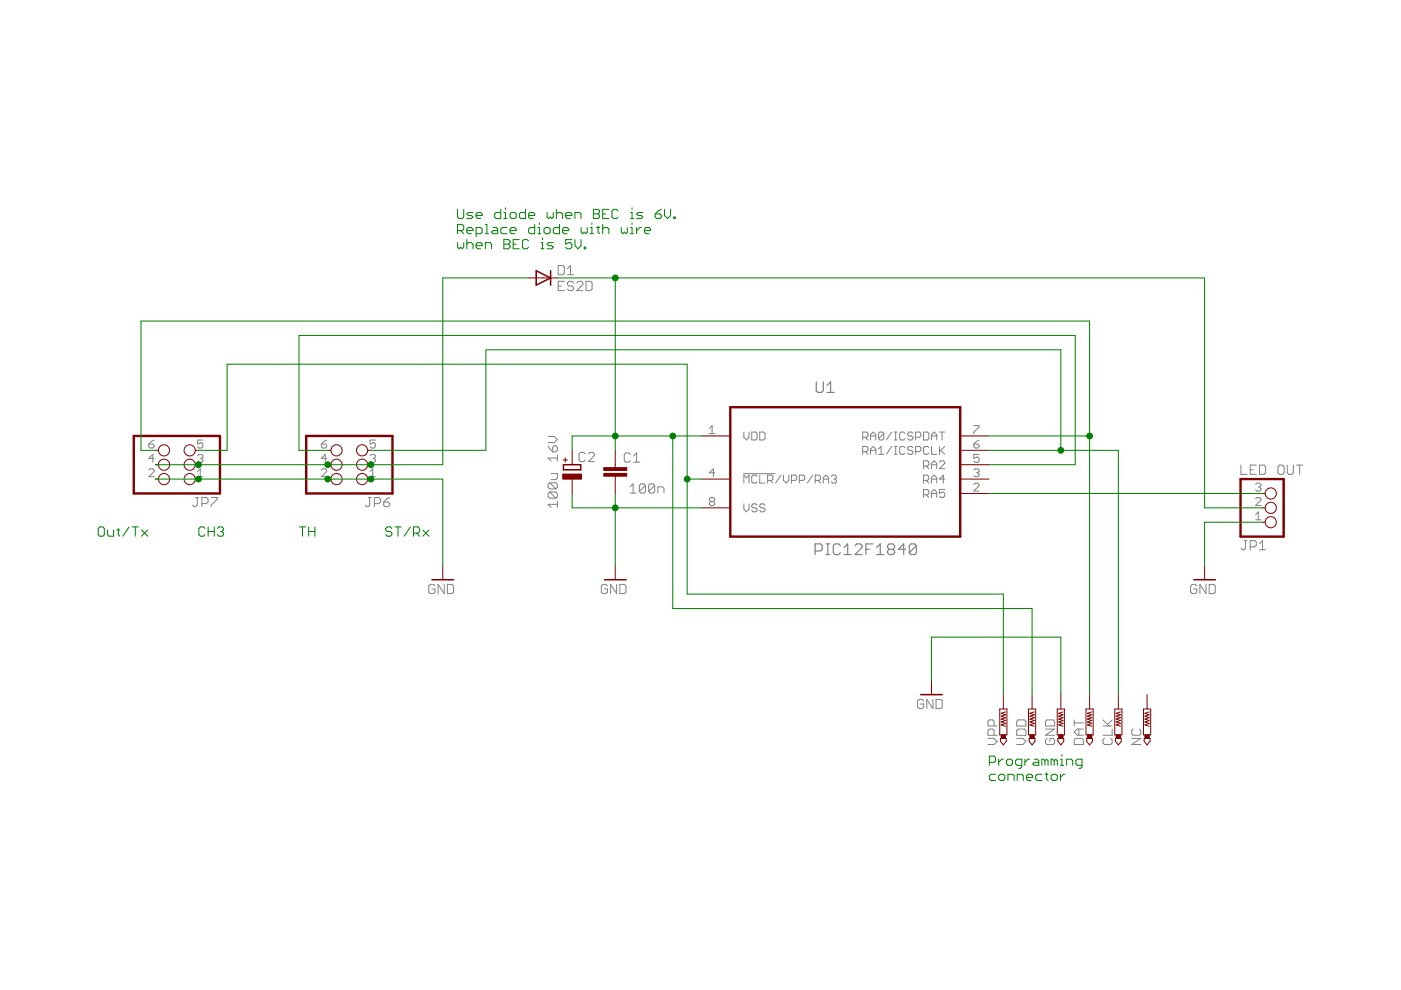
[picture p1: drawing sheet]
<svg xmlns="http://www.w3.org/2000/svg" width="297mm" height="210mm" viewBox="0 0 297 210" stroke-linecap="round" stroke-linejoin="round" font-family="sans-serif">
<g fill="none" stroke="#808080" stroke-width=".25">
<path d="M173.1 81v1.8l.3 .4h.8l.4-.4v-1.8M175.3 83.2h1.5M175.3 81.7l.8-.7v2.2M172.8 116.8h1.2l.3-.3v-.8l-.3-.4h-1.2v2.3M175.1 115.3h.8M175.1 117.6h.8M175.5 115.3v2.3M178.2 115.7l-.4-.4h-.8l-.3 .4v1.5l.3 .4h.8l.4-.4M179 117.6h1.5M179 116.1l.7-.8v2.3M181.3 115.7l.4-.4h.7l.4 .4v.4l-1.5 1.5h1.5M183.6 116.5h.7"/>
<path d="M185.1 115.3h-1.5v2.3M185.9 117.6h1.5M185.9 116.1l.7-.8v2.3M188.6 116.5l-.4-.4v-.4l.4-.4h.7l.4 .4v.4l-.4 .4M188.6 116.5l-.4 .3v.4l.4 .4h.7l.4-.4v-.4l-.4-.3M188.6 116.5h.7M192 116.5h-1.5l1.1-1.2v2.3M194.3 115.7l-.4-.4h-.8l-.3 .4v1.5M194.3 115.7v1.5l-.4 .4h-.8l-.3-.4M194.3 115.7l-1.5 1.5"/>
</g>
<g fill="none" stroke="#808080" stroke-width=".21">
<path d="M118.3 56.3h1l.4 .3v1.3l-.4 .4h-1zM119.7 59.6h-1.4v2h1.4M120.3 58.3h1.3M120.3 57l.7-.7v2M121.6 60l-.3-.4h-.7l-.3 .4v.3l.3 .3h.7l.3 .4v.3l-.3 .3h-.7l-.3-.3M122.3 60l.3-.4h.7l.3 .4v.3l-1.3 1.3h1.3M124.2 59.6h1l.3 .4v1.3l-.3 .3h-1zM118.3 60.6h.7M31.6 94.1h.8l.3 .3v.3l-.3 .3h-.6l-.2-.3zM31.6 99.7l.2-.3h.6l.3 .3v.3l-1.1 1.1h1.1M32.7 97.2h-1.1l.8-.8v1.6M32.7 93.3l-.6 .3-.5 .5"/>
<path d="M41.9 96.6l.3-.2h.5l.3 .2v.3l-.3 .3M41.9 100l.6-.6v1.7M42.5 97.2h.2M42.7 97.2l.3 .3v.2l-.3 .3h-.5l-.3-.3M43 93.3h-1.1v.8l.6-.2h.2l.3 .2v.6l-.3 .3h-.5l-.3-.3M68.1 94.1h.9l.3 .3v.3l-.3 .3h-.6l-.3-.3zM68.1 99.7l.3-.3h.6l.3 .3v.3l-1.2 1.1h1.2M69.3 97.2h-1.2l.9-.8v1.6M69.3 93.3l-.6 .3-.6 .5M78.5 96.6l.2-.2h.6l.3 .2v.3l-.3 .3M78.5 100l.5-.6v1.7M79 97.2h.3"/>
<path d="M79.3 97.2l.3 .3v.2l-.3 .3h-.6l-.2-.3M79.6 93.3h-1.1v.8l.8-.2 .3 .2v.6l-.3 .3h-.6l-.2-.3M116.2 94.5l.3 .6 .7 .7M116.2 92.5h1.3l.7 .7-.7 .6h-1.3M117.2 94.8l.3-.3h.3l.4 .3v.7l-.4 .3h-.6zM118.2 96.5v1.3M118.2 97.1h-2l.7 .7M124.1 96.2l-.4-.3h-.6l-.3 .3v1.3l.3 .4h.6l.4-.4M124.7 96.2l.4-.3h.6l.3 .3v.4l-1.3 1.3h1.3M133.7 96.4l-.4-.4h-.6l-.3 .4v1.3l.3 .3h.6l.4-.3M134.3 98h1.3M134.3 96.7l.7-.7v2"/>
<path d="M150.4 90.8l.6-.5v1.6M150.4 91.9h1.1M157.7 91.6v1.1l.6 .6 .5-.6v-1.1M159.4 91.6h.8l.3 .3v1.1l-.3 .3h-.8zM161.1 91.6h.8l.3 .3v1.1l-.3 .3h-.8zM182.9 95.8h.8l.3-.3v-.6l-.3-.2h-.8v1.6M182.9 92.7h.8l.3-.3v-.5l-.3-.3h-.8v1.7M183.5 92.7l.5 .6M183.5 95.8l.5 .5M184.6 93.3v-1.1l.5-.6 .6 .6v1.1M184.6 96.3v-1.1l.5-.5 .6 .5v1.1M184.6 92.4h1.1"/>
<path d="M184.6 95.5h1.1M186.3 95.2l.5-.5v1.6M186.3 96.3h1.1M187.4 91.9v1.1l-.3 .3h-.6l-.2-.3M187.4 91.9l-.3-.3h-.6l-.2 .3v1.1M187.4 91.9l-1.1 1.1M189.1 91.6l-1.2 1.7M189.1 94.7l-1.2 1.6M189.6 93.3h.6M189.6 91.6h.6M189.6 94.7h.6M189.6 96.3h.6"/>
<path d="M189.9 91.6v1.7M189.9 94.7v1.6M191.9 91.9l-.3-.3h-.6l-.2 .3v1.1l.2 .3h.6l.3-.3M191.9 94.9l-.3-.2h-.6l-.2 .2v1.2l.2 .2h.6l.3-.2M193.5 91.9l-.2-.3h-.6l-.3 .3v.3l.3 .2h.6l.2 .3v.3l-.2 .3h-.6l-.3-.3M193.5 94.9l-.2-.2h-.6l-.3 .2v.3l.3 .3h.6l.2 .3v.3l-.2 .2h-.6l-.3-.2M194.1 95.8h.9l.2-.3v-.6l-.2-.2h-.9v1.6M194.1 92.7h.9l.2-.3v-.5l-.2-.3h-.9v1.7M195.8 91.6h.8l.3 .3v1.1l-.3 .3h-.8zM195.8 98.8h.8l.3-.3v-.5l-.3-.3h-.8v1.7M196.4 98.8l.5 .6M196.9 94.9l-.3-.2h-.5l-.3 .2v1.2l.3 .2h.5l.3-.2"/>
<path d="M197.5 92.4h1.1M197.5 99.4v-1.1l.6-.6 .5 .6v1.1M197.5 93.3v-1.1l.6-.6 .5 .6v1.1M197.5 94.7v1.6h1.1M197.5 98.5h1.1M199.2 91.6h1.1M199.2 94.7v1.6M199.2 98l.3-.3h.5l.3 .3v.3l-1.1 1.1h1.1M199.5 95.5l.8 .8M199.7 91.6v1.7M200.3 94.7l-1.1 1.1M206.5 90.3h1.1v.3l-1.1 1.1v.2"/>
<path d="M206.5 94.1h.8l.3 .3v.3l-.3 .3h-.6l-.2-.3zM206.5 99.7l.2-.3h.6l.3 .3v.3l-.3 .2M207.6 96.4h-1.1v.8l.5-.3h.3l.3 .3v.5l-.3 .3h-.6l-.2-.3M207.6 93.3l-.6 .3-.5 .5M263.1 98.6v2h1.3M265.1 99.6h.6M266.4 98.6h-1.3v2h1.3M267 98.6h1l.3 .4v1.2l-.3 .4h-1zM271 99l.3-.4h.6l.4 .4v1.2l-.4 .4h-.6l-.3-.4zM272.9 98.6v1.6l.3 .4h.7l.3-.4v-1.6M274.9 98.6h1.3M275.5 98.6v2"/>
<path d="M41.5 105.5h.6M41.8 105.5v1.6l-.3 .3h-.3l-.4-.3M41.9 101.1h1.1M42.8 106.8h1l.3-.4v-.6l-.3-.3h-1v1.9M44.8 105.5h1.3v.3l-1.3 1.3v.3M78.1 105.5h.6M78.4 105.5v1.6l-.3 .3h-.4l-.3-.3M78.5 101.1h1.1M79.4 106.8h.9l.4-.4v-.6l-.4-.3h-.9v1.9M81.3 106.4h1l.3 .4v.3l-.3 .3h-.6l-.4-.3zM82.6 105.5l-.6 .3-.7 .6M116.5 102.4h1.3l.4 .3v.6l-.4 .4"/>
<path d="M116.5 104.3h1.3l.4 .3v.7l-.4 .3M116.5 104.3l-.3 .3v.7l.3 .3h1.3M116.5 102.4l-.3 .3v.6l.3 .4h1.3M116.5 104.3l1.3 1.3M116.5 102.4l1.3 1.3M116.9 100.4h1.3v1l-.4 .3h-.9M118.2 106.9h-2l.7 .7M118.2 106.3v1.3M133.6 103.2l.6-.6v1.9M133.6 104.5h1.3M136.8 102.9v1.3l-.3 .3h-.6l-.3-.3M136.8 102.9l-.3-.3h-.6l-.3 .3v1.3"/>
<path d="M136.8 102.9l-1.2 1.3M138.8 102.9v1.3l-.3 .3h-.7l-.3-.3M138.8 102.9l-.3-.3h-.7l-.3 .3v1.3M138.8 102.9l-1.3 1.3M139.5 104.5v-1.3h1l.3 .4v.9M150.7 106.3l-.3-.3v-.2l.3-.3h.6l.2 .3v.2l-.2 .3M150.7 106.3l-.3 .3v.3l.3 .3h.6l.2-.3v-.3l-.2-.3M150.7 106.3h.6M151.5 100.2h-1.1l.9-.8v1.7M157.6 100.4h6.8M157.7 102.4v-1.7l.6 .6 .5-.6v1.7M157.7 106.8v1.1l.6 .6 .5-.6v-1.1"/>
<path d="M160.5 101l-.3-.3h-.5l-.3 .3v1.2l.3 .2h.5l.3-.2M160.5 107.1l-.3-.3h-.5l-.3 .3v.3l.3 .3h.5l.3 .2v.3l-.3 .3h-.5l-.3-.3M161.1 100.7v1.7h1.1M162.2 107.1l-.3-.3h-.5l-.3 .3v.3l.3 .3h.5l.3 .2v.3l-.3 .3h-.5l-.3-.3M162.8 101.9h.8l.3-.3v-.6l-.3-.3h-.8v1.7M163.3 101.9l.6 .5M165.6 100.7l-1.2 1.7M166.1 100.7v1.2l.6 .5 .5-.5v-1.2M167.8 101.9h.8l.3-.3v-.6l-.3-.3h-.8v1.7M169.5 101.9h.8l.3-.3v-.6l-.3-.3h-.8v1.7M172.3 100.7l-1.1 1.7M172.8 101.9h.9l.3-.3v-.6l-.3-.3h-.9v1.7"/>
<path d="M173.4 101.9l.6 .5M174.5 102.4v-1.1l.6-.6 .6 .6v1.1M174.5 101.6h1.2M176.2 101l.3-.3h.6l.2 .3v.3l-.2 .3M176.8 101.6h.3M177.1 101.6l.2 .3v.3l-.2 .2h-.6l-.3-.2M195.8 101.9h.8l.3-.3v-.6l-.3-.3h-.8v1.7M195.8 104.9h.8l.3-.3v-.5l-.3-.3h-.8v1.7M196.4 101.9l.5 .5M196.4 104.9l.5 .6M197.5 101.6h1.1M197.5 102.4v-1.1l.6-.6 .5 .6v1.1"/>
<path d="M197.5 105.5v-1.1l.6-.6 .5 .6v1.1M197.5 104.6h1.1M200.3 101.6h-1.1l.8-.9v1.7M200.3 103.8h-1.1v.8l.8-.2 .3 .2v.6l-.3 .3h-.5l-.3-.3M206.5 102.7l.2-.3h.6l.3 .3v.3l-1.1 1.1h1.1M207 100.2h.3M207.3 100.2l.3 .3v.3l-.3 .3h-.6l-.2-.3M263.8 114.6h.6M264.1 114.6v1.6l-.3 .4h-.4l-.3-.4M265.1 115.9h.9l.4-.3v-.7l-.4-.3h-.9v2M266.2 105.8l.3-.3h.6l.2 .3v.2l-1.1 1.2h1.1M266.2 102.7l.3-.3h.6l.2 .3v.3l-.2 .3"/>
<path d="M266.2 109.1l.6-.6v1.7M266.2 110.2h1.1M266.8 103.3h.3M267 116.6h1.3M267 115.3l.7-.7v2M267.1 103.3l.2 .3v.2l-.2 .3h-.6l-.3-.3M92.2 124.2l-.3-.3h-.7l-.3 .3v1.3l.3 .4h.7l.3-.4v-.6h-.6M94.2 123.9v2l-1.3-2v2M94.8 123.9h1l.4 .3v1.3l-.4 .4h-1zM128.8 124.2l-.3-.3h-.7l-.3 .3v1.3l.3 .4h.7l.3-.4v-.6h-.7M130.7 123.9v2l-1.2-2v2M131.4 123.9h1l.3 .3v1.3l-.3 .4h-1z"/>
<path d="M253.7 124.2l-.3-.3h-.6l-.4 .3v1.3l.4 .4h.6l.3-.4v-.6h-.6M255.7 123.9v2l-1.3-2v2M256.4 123.9h.9l.4 .3v1.3l-.4 .4h-.9zM195.8 148.6l-.3-.3h-.6l-.4 .3v1.3l.4 .3h.6l.3-.3v-.6h-.6M197.8 148.3v1.9l-1.3-1.9v1.9M198.5 148.3h.9l.4 .3v1.3l-.4 .3h-.9zM209.5 156.5h1.3l.6 .7-.6 .7h-1.3M210.8 155.9v-1l-.4-.3h-.6l-.3 .3v1h1.9M210.8 153.9v-.9l-.4-.4h-.6l-.3 .4v.9h1.9M215.6 156.5h1.3l.6 .7-.6 .7h-1.3M215.6 153l.3-.4h1.3l.3 .4v.9h-1.9zM215.9 154.6h1.3l.3 .3v1h-1.9v-1z"/>
<path d="M221.7 154.6h1.9l-1.9 1.3h1.9M221.7 153l.3-.4h1.3l.3 .4v.9h-1.9zM222 156.5l-.3 .4v.6l.3 .4h1.3l.3-.4v-.6l-.3-.4h-.7v.7M227.8 152.6v1.3M227.8 153.3h1.9M228.1 156.5h1.3l.3 .4v1h-1.9v-1zM228.7 154.6v1.3M229.7 154.6h-1.3l-.6 .6 .6 .7h1.3M233.8 153.9h2M233.8 152.6l1.3 1.3M234.2 156.5l-.4 .4v.6l.4 .4h1.3l.3-.4v-.6l-.3-.4M235.8 154.6v1.3h-2"/>
<path d="M235.8 152.6l-1 1M239.9 156.5h2l-2 1.4h2M240.3 154.6l-.4 .3v.7l.4 .3h1.3l.3-.3v-.7l-.3-.3"/>
</g>
<g fill="none" stroke="#800000" stroke-width=".21">
<path d="M112.2 58.9h6.1M32.9 95.5h.7M32.9 98.5h.7M41.4 95.5h.7M41.4 98.5h.7M69.5 95.5h.7M69.5 98.5h.7M78 95.5h.6M78 98.5h.6M119.4 97.5h.9M119.8 97v1M121.3 95.5v3"/>
<path d="M130.5 95.5v3.6M148.7 92.4h6.1M203.6 92.4h6.1M203.6 95.5h6.1M203.6 98.5h6.1M32.9 101.6h.7M41.4 101.6h.7M69.5 101.6h.7M78 101.6h.6M93.9 119.9v3M121.3 101.6v3M130.5 101v3.6"/>
<path d="M130.5 119.9v3M148.7 101.6h6.1M148.7 107.7h6.1M203.6 101.6h6.1M203.6 104.6h6.1M255.4 119.9v3M267.6 107.7h.6M267.6 104.6h.6M267.6 110.7h.6M197.5 144.2v3.1M212 150.3h1.5v5.5h-1.5zM212.1 156.6h1.2v.6l-.6 .7-.6-.7z"/>
<path d="M212.7 147.3v3M213.2 150.9l-.9 .3 .9 .4-.9 .2 .9 .4-.9 .3 .9 .3-.9 .3 .9 .3-.9 .3 .9 .3M218.1 150.3h1.5v5.5h-1.5zM218.2 156.6h1.2v.6l-.6 .7-.6-.7zM218.8 147.3v3M219.3 150.9l-.9 .3 .9 .4-.9 .2 .9 .4-.9 .3 .9 .3-.9 .3 .9 .3-.9 .3 .9 .3M224.2 150.3h1.5v5.5h-1.5zM224.3 156.6h1.2v.6l-.6 .7-.6-.7zM224.9 147.3v3M225.4 150.9l-.9 .3 .9 .4-.9 .2 .9 .4-.9 .3 .9 .3-.9 .3 .9 .3-.9 .3 .9 .3M230.3 150.3h1.5v5.5h-1.5zM230.4 156.6h1.2v.6l-.6 .7-.6-.7z"/>
<path d="M231 147.3v3M231.5 150.9l-1 .3 1 .4-1 .2 1 .4-1 .3 1 .3-1 .3 1 .3-1 .3 1 .3M236.3 150.3h1.6v5.5h-1.6zM236.5 156.6h1.2v.6l-.6 .7-.6-.7zM237.1 147.3v3M237.6 150.9l-1 .3 1 .4-1 .2 1 .4-1 .3 1 .3-1 .3 1 .3-1 .3 1 .3M242.4 150.3h1.6v5.5h-1.6zM242.6 156.6h1.2v.6l-.6 .7-.6-.7zM243.2 147.3v3M243.6 150.9l-.9 .3 .9 .4-.9 .2 .9 .4-.9 .3 .9 .3-.9 .3 .9 .3-.9 .3 .9 .3"/>
<circle cx="34.8" cy="98.5" r="1.19"/>
<circle cx="34.8" cy="95.5" r="1.19"/>
<circle cx="40.2" cy="95.5" r="1.19"/>
<circle cx="40.2" cy="98.5" r="1.19"/>
<circle cx="71.4" cy="95.5" r="1.19"/>
<circle cx="71.4" cy="98.5" r="1.19"/>
<circle cx="76.8" cy="95.5" r="1.19"/>
<circle cx="76.8" cy="98.5" r="1.19"/>
<circle cx="34.8" cy="101.6" r="1.19"/>
<circle cx="40.2" cy="101.6" r="1.19"/>
<circle cx="71.4" cy="101.6" r="1.19"/>
<circle cx="76.8" cy="101.6" r="1.19"/>
<circle cx="269.4" cy="104.6" r="1.19"/>
<circle cx="269.4" cy="107.7" r="1.19"/>
<circle cx="269.4" cy="110.7" r="1.19"/>
</g>
<path d="M28.4 92.4h18.2v12.2h-18.2zM64.9 92.4h18.3v12.2h-18.3zM154.8 86.3h48.8v27.5h-48.8zM263 101.6h9.2v12.2h-9.2z" fill="none" stroke="#800000" stroke-width=".51"/>
<path d="M113.7 57.4l3 1.5-3 1.6zM116.7 57.4v3.1M119.5 98.5h3.6v1.1h-3.6zM91.6 122.9h4.6M128.2 122.9h4.5M253.1 122.9h4.6M195.2 147.3h4.6" fill="none" stroke="#800000" stroke-width=".32"/>
<g fill="#800000" stroke="#800000" stroke-width=".21">
<path d="M128 100.4h4.9v.6h-4.9z"/>
<path d="M128 99.1h4.9v.6h-4.9z"/>
<path d="M119.3 100.5h4v1.1h-4z"/>
<path d="M212.3 155.8h.9v.8h-.9z"/>
<path d="M218.4 155.8h.9v.8h-.9z"/>
<path d="M224.5 155.8h.9v.8h-.9z"/>
<path d="M230.5 155.8h1v.8h-1z"/>
<path d="M236.6 155.8h1v.8h-1z"/>
<path d="M242.7 155.8h1v.8h-1z"/>
</g>
<g fill="none" stroke="#008000" stroke-width=".21">
<path d="M97 44.4v1.6l.3 .3h.7l.3-.3v-1.6M97 48.9h1l.3-.3v-.7l-.3-.3h-1v2M97 51.4v1l.3 .3 .4-.3 .3 .3 .3-.3v-1M97.7 48.9l.6 .7M99 48.9h1.3v-.3l-.4-.4h-.6l-.3 .4v.6l.3 .4h.6M99 50.8v1.9M99 51.8l.3-.4h.6l.4 .4v.9M100.3 45h-1l-.3 .4 .3 .3h.6l.4 .3-.4 .3h-.9M100.9 45.7h1.3v-.3l-.3-.4h-.6l-.4 .4v.6l.4 .3h.6M100.9 49.6h1l.3-.4v-.6l-.3-.4h-1v2M100.9 52.1h1.3v-.3l-.3-.4h-.6l-.4 .4v.6l.4 .3h.6M102.9 47.6h.3v2"/>
<path d="M102.9 49.6h.7M102.9 52.7v-1.3h1l.3 .4v.9M104.5 48.2h.7l.3 .4v1h-1l-.3-.4 .3-.3h1M106.2 44.4v1.9h-1l-.3-.3v-.6l.3-.4h1M106.8 46.3h.7M106.8 45h.4v1.3M106.8 50.8h1l.3 .3v.3l-.3 .4 .3 .3v.3l-.3 .3h-1zM106.8 51.8h1M107.2 44.1v.3M107.5 48.2h-1l-.3 .4v.6l.3 .4h1M108.1 45.4l.4-.4h.6l.4 .4v.6l-.4 .3h-.6l-.4-.3zM108.1 48.9h1.4v-.3l-.4-.4h-.6l-.4 .4v.6l.4 .4h.6"/>
<path d="M108.8 51.8h.7M110.1 50.8h-1.3v1.9h1.3M111.4 44.4v1.9h-1l-.3-.3v-.6l.3-.4h1M112.1 51.1l-.4-.3h-.6l-.3 .3v1.3l.3 .3h.6l.4-.3M112.1 45.7h1.3v-.3l-.3-.4h-.7l-.3 .4v.6l.3 .3h.7M112.2 58.9h-18.3v39.6h-61M113.4 47.6v2h-1l-.3-.4v-.6l.3-.4h1M114 49.6h.7M114 48.2h.4v1.4M114.4 47.3v.3M114.7 51.4h.3v1.3M114.7 52.7h.6"/>
<path d="M115 50.5v.3M115.3 48.6l.4-.4h.6l.3 .4v.6l-.3 .4h-.6l-.4-.4zM116 45v1l.3 .3 .3-.3 .4 .3 .3-.3v-1M117.3 51.4h-1l-.3 .4 .3 .3h.7l.3 .3-.3 .3h-1M118 45.4l.3-.4h.6l.4 .4v.9M118 44.4v1.9M118.3 58.9h137.1v48.8h12.2M118.6 47.6v2h-1l-.3-.4v-.6l.3-.4h1M119.3 48.9h1.3v-.3l-.4-.4h-.6l-.3 .4v.6l.3 .4h.6M119.9 45.7h1.3v-.3l-.3-.4h-.7l-.3 .4v.6l.3 .3h.7M121.2 50.8h-1.3v1l.7-.4h.3l.3 .4v.6l-.3 .3h-.7l-.3-.3M121.9 46.3v-1.3h1l.3 .4v.9"/>
<path d="M121.9 50.8v1.3l.7 .6 .6-.6v-1.3M123.2 48.2v1l.3 .4 .3-.4 .4 .4 .3-.4v-1M123.9 52.4h.3v.3h-.3zM125.2 49.6h.6M125.2 48.2h.3v1.4M125.5 47.3v.3M125.8 44.4h1l.3 .3v.3l-.3 .4 .3 .3v.3l-.3 .3h-1zM125.8 45.4h1M126.5 48.2h.6M126.8 47.9v1.3l.3 .4M127.8 45.4h.6M127.8 47.6v2"/>
<path d="M127.8 48.6l.3-.4h.7l.3 .4v1M129.1 44.4h-1.3v1.9h1.3M130.5 58.9v36.6M131 44.7l-.3-.3h-.6l-.3 .3v1.3l.3 .3h.6l.3-.3M131.7 48.2v1l.3 .4 .4-.4 .3 .4 .3-.4v-1M133.7 46.3h.6M133.7 45h.3v1.3M133.7 48.2h.3v1.4M133.7 49.6h.6M134 44.1v.3M134 47.3v.3M135 48.2v1.4"/>
<path d="M136 48.2h-.4l-.6 .7M136.3 45h-1l-.3 .4 .3 .3h.7l.3 .3-.3 .3h-1M136.6 48.9h1.3v-.3l-.3-.4h-.7l-.3 .4v.6l.3 .4h.7M138.9 45.4h1l.3 .3v.3l-.3 .3h-.7l-.3-.3zM140.2 44.4l-.6 .3-.7 .7M140.9 44.4v1.3l.6 .6 .7-.6v-1.3M142.9 46h.3v.3h-.3zM32.9 95.5h-3v-27.4h201.1v79.2M42.1 95.5h6.1v-18.3h97.5v48.8h67v21.3M69.5 95.5h-6.1v-24.4h164.6v27.4h-18.3M78.6 95.5h24.4v-21.3h121.9v21.3M142.6 92.4v36.6h76.2v18.3"/>
<path d="M148.7 92.4h-27.4v3.1M209.7 92.4h21.3M209.7 95.5h27.4v51.8M21.1 111.7h.7l.3 .4v1.2l-.3 .4h-.7l-.3-.4v-1.2zM22.8 112.4v.9l.3 .4h1v-1.3M24.8 112.4h.6M25.1 112.1v1.2l.3 .4M27.4 111.7l-1.3 2M28 111.7h1.3M28.7 111.7v2M30 112.4l1.3 1.3M31.3 112.4l-1.3 1.3"/>
<path d="M32.9 101.6h61v18.3M43.5 112.1l-.4-.4h-.6l-.3 .4v1.2l.3 .4h.6l.4-.4M44.1 111.7v2M44.1 112.7h1.3M45.4 111.7v2M46.1 112.1l.3-.4h.7l.3 .4v.3l-.3 .3M46.7 112.7h.4M47.1 112.7l.3 .3v.3l-.3 .4h-.7l-.3-.4M63.5 111.7h1.3M64.1 111.7v2M65.4 112.7h1.4M65.4 111.7v2"/>
<path d="M66.8 111.7v2M83.1 112.1l-.3-.4h-.7l-.3 .4v.3l.3 .3h.7l.3 .3v.3l-.3 .4h-.7l-.3-.4M83.7 111.7h1.3M84.4 111.7v2M87 111.7l-1.3 2M87.7 113h.9l.4-.3v-.6l-.4-.4h-.9v2M88.3 113l.7 .7M89.6 112.4l1.3 1.3M90.9 112.4l-1.3 1.3M121.3 104.6v3.1h27.4M130.5 104.6v15.3M145.7 101.6h3"/>
<path d="M209.7 104.6h57.9M267.6 110.7h-12.2v9.2M197.5 144.2v-9.1h27.4v12.2M225.1 160v.3M209.8 161.6h1l.3-.3v-.6l-.3-.4h-1v2M211.1 164.2h-1l-.3 .3v.6l.3 .4h1M211.7 161v1.3M211.7 164.5l.4-.3h.6l.3 .3v.6l-.3 .4h-.6l-.4-.4zM212.7 161h-.3l-.7 .6M213.7 161h.7l.3 .3v.6l-.3 .4h-.7l-.3-.4v-.6zM213.7 165.5v-1.3h1l.3 .3v1M215.7 165.5v-1.3h.9l.4 .3v1"/>
<path d="M216.6 162.3h-.9l-.4-.4v-.6l.4-.3h.9v1.6l-.3 .3h-.3M217.3 161v1.3M217.6 164.8h1.3v-.3l-.3-.3h-.6l-.4 .3v.6l.4 .4h.6M218.3 161h-.3l-.7 .6M219.3 161h.6l.3 .3v1h-.9l-.4-.4 .4-.3h.9M220.9 164.2h-1l-.3 .3v.6l.3 .4h1M221.6 161.3l-.4-.3h-.3v1.3M221.6 161.3v1M221.6 161.3l.3-.3 .3 .3v1M221.6 164.2h.6M221.9 163.9v1.2l.3 .4M223.2 164.2h.6l.4 .3v.6l-.4 .4h-.6l-.3-.4v-.6z"/>
<path d="M223.5 161.3l-.3-.3h-.3v1.3M223.5 161.3v1M223.5 161.3l.3-.3 .4 .3v1M224.8 161h.3v1.3M224.8 162.3h.7M224.8 164.2v1.3M225.8 164.2h-.3l-.7 .6M226.1 162.3v-1.3h1l.3 .3v1M229.4 162.3h-1l-.3-.4v-.6l.3-.3h1v1.6l-.3 .3h-.4"/>
</g>
<g fill="#008000" stroke="#008000" stroke-width=".21">
<circle cx="130.5" cy="58.9" r=".61"/>
<circle cx="142.6" cy="92.4" r=".61"/>
<circle cx="130.5" cy="92.4" r=".61"/>
<circle cx="130.5" cy="107.7" r=".61"/>
<circle cx="78.6" cy="101.6" r=".61"/>
<circle cx="69.5" cy="101.6" r=".61"/>
<circle cx="42.1" cy="101.6" r=".61"/>
<circle cx="42.1" cy="98.5" r=".61"/>
<circle cx="78.6" cy="98.5" r=".61"/>
<circle cx="69.5" cy="98.5" r=".61"/>
<circle cx="224.9" cy="95.5" r=".61"/>
<circle cx="145.7" cy="101.6" r=".61"/>
<circle cx="231" cy="92.4" r=".61"/>
</g>
</svg>
